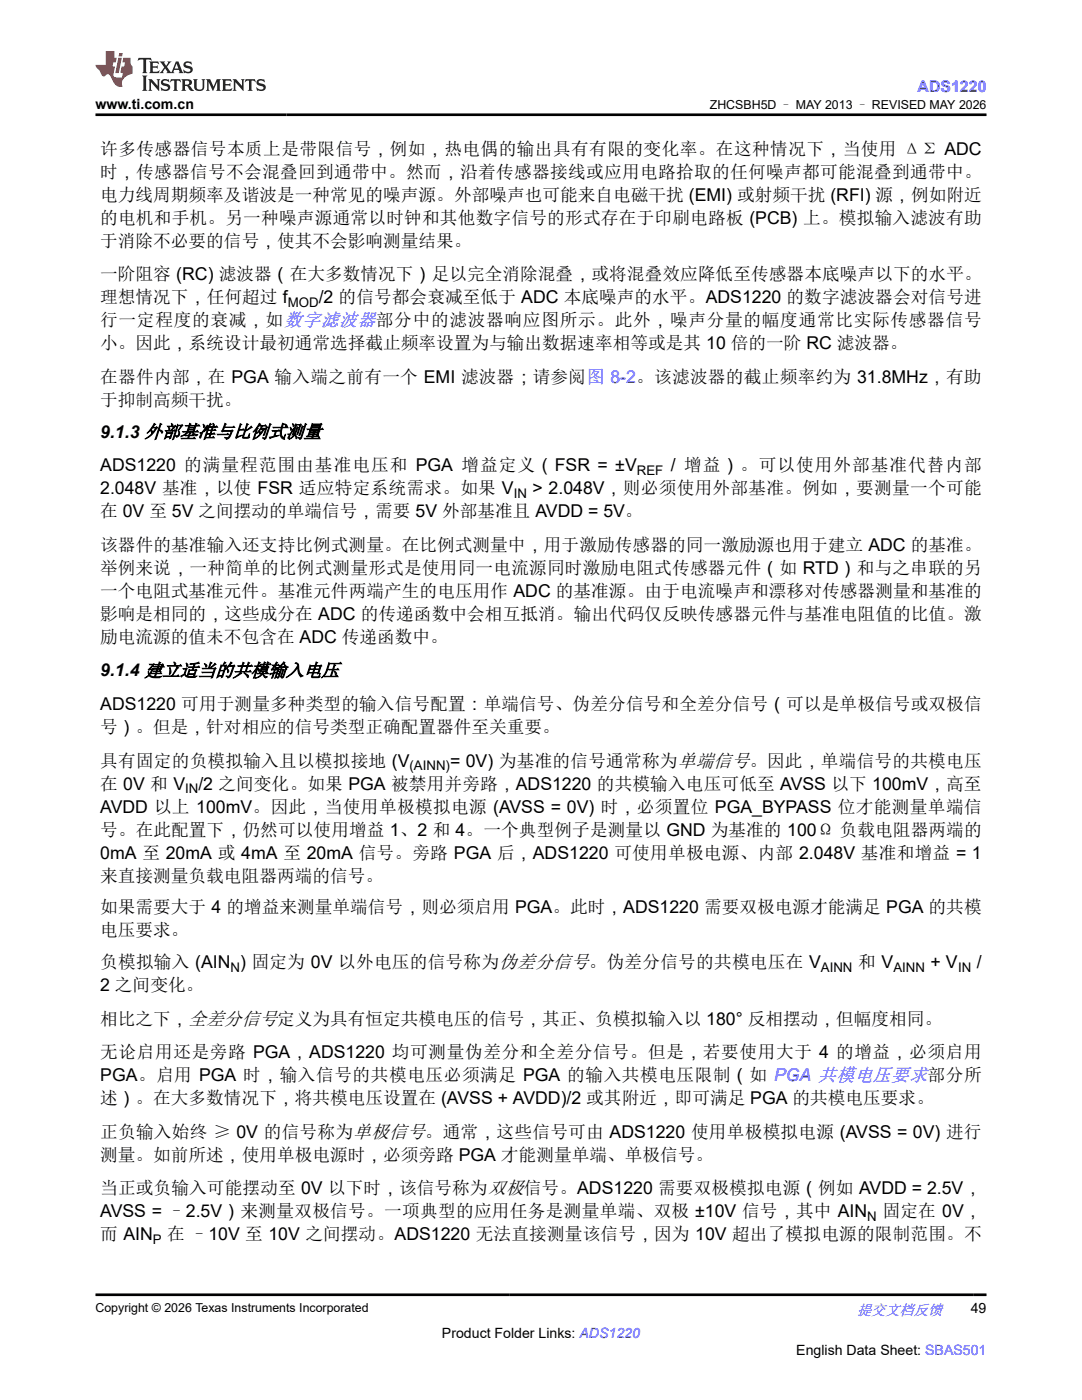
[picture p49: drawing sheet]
<svg xmlns="http://www.w3.org/2000/svg" width="216mm" height="279mm" viewBox="0 0 216 279" stroke-linecap="round" stroke-linejoin="round" font-family="sans-serif">
<defs><g id="words">
<g font-size="3.5">
<text x="20" y="30.9">许多传感器信号本质上是带限信号，例如，热电偶的输出具有有限的变化率。在这种情况下，当使用 ΔΣ ADC</text>
<text x="20" y="35.5">时，传感器信号不会混叠回到通带中。然而，沿着传感器接线或应用电路拾取的任何噪声都可能混叠到通带中。</text>
<text x="20" y="40.1">电力线周期频率及谐波是一种常见的噪声源。外部噪声也可能来自电磁干扰 (EMI) 或射频干扰 (RFI) 源，例如附近</text>
<text x="20" y="44.7">的电机和手机。另一种噪声源通常以时钟和其他数字信号的形式存在于印刷电路板 (PCB) 上。模拟输入滤波有助</text>
<text x="20" y="49.3">于消除不必要的信号，使其不会影响测量结果。</text>
<text x="20" y="56">一阶阻容 (RC) 滤波器（在大多数情况下）足以完全消除混叠，或将混叠效应降低至传感器本底噪声以下的水平。</text>
<text x="20" y="60.5">理想情况下，任何超过 f</text>
<text x="20" y="65.1">行一定程度的衰减，如数字滤波器部分中的滤波器响应图所示。此外，噪声分量的幅度通常比实际传感器信号</text>
<text x="63.6" y="60.5">/2 的信号都会衰减至低于 ADC 本底噪声的水平。ADS1220 的数字滤波器会对信号进</text>
<text x="20" y="69.7">小。因此，系统设计最初通常选择截止频率设置为与输出数据速率相等或是其 10 倍的一阶 RC 滤波器。</text>
<text x="20" y="76.4">在器件内部，在 PGA 输入端之前有一个 EMI 滤波器；请参阅图 8-2。该滤波器的截止频率约为 31.8MHz，有助</text>
<text x="20" y="81">于抑制高频干扰。</text>
<text x="20" y="87.4">9.1.3 外部基准与比例式测量</text>
<text x="20" y="94.1">ADS1220 的满量程范围由基准电压和 PGA 增益定义（FSR = ±V</text>
<text x="133.8" y="94.1">/ 增益）。可以使用外部基准代替内部</text>
<text x="20" y="98.6">2.048V 基准，以使 FSR 适应特定系统需求。如果 V</text>
<text x="106.3" y="98.6">&gt; 2.048V，则必须使用外部基准。例如，要测量一个可能</text>
<text x="20" y="103.2">在 0V 至 5V 之间摆动的单端信号，需要 5V 外部基准且 AVDD = 5V。</text>
<text x="20" y="109.9">该器件的基准输入还支持比例式测量。在比例式测量中，用于激励传感器的同一激励源也用于建立 ADC 的基准。</text>
<text x="20" y="119.1">一个电阻式基准元件。基准元件两端产生的电压用作 ADC 的基准源。由于电流噪声和漂移对传感器测量和基准的</text>
<text x="20" y="114.5">举例来说，一种简单的比例式测量形式是使用同一电流源同时激励电阻式传感器元件（如 RTD）和与之串联的另</text>
<text x="20" y="123.7">影响是相同的，这些成分在 ADC 的传递函数中会相互抵消。输出代码仅反映传感器元件与基准电阻值的比值。激</text>
<text x="20" y="128.3">励电流源的值未不包含在 ADC 传递函数中。</text>
<text x="20" y="135">9.1.4 建立适当的共模输入电压</text>
<text x="20" y="141.7">ADS1220 可用于测量多种类型的输入信号配置：单端信号、伪差分信号和全差分信号（可以是单极信号或双极信</text>
<text x="20" y="146.3">号）。但是，针对相应的信号类型正确配置器件至关重要。</text>
<text x="20" y="153">具有固定的负模拟输入且以模拟接地 (V</text>
<text x="89.8" y="153">= 0V) 为基准的信号通常称为单端信号。因此，单端信号的共模电压</text>
<text x="20" y="157.6">在 0V 和 V</text>
<text x="39.6" y="157.6">/2 之间变化。如果 PGA 被禁用并旁路，ADS1220 的共模输入电压可低至 AVSS 以下 100mV，高至</text>
<text x="20" y="162.2">AVDD 以上 100mV。因此，当使用单极模拟电源 (AVSS = 0V) 时，必须置位 PGA_BYPASS 位才能测量单端信</text>
<text x="20" y="166.8">号。在此配置下，仍然可以使用增益 1、2 和 4。一个典型例子是测量以 GND 为基准的 100Ω 负载电阻器两端的</text>
<text x="20" y="171.3">0mA 至 20mA 或 4mA 至 20mA 信号。旁路 PGA 后，ADS1220 可使用单极电源、内部 2.048V 基准和增益 = 1</text>
<text x="20" y="175.9">来直接测量负载电阻器两端的信号。</text>
<text x="20" y="182.3">如果需要大于 4 的增益来测量单端信号，则必须启用 PGA。此时，ADS1220 需要双极电源才能满足 PGA 的共模</text>
<text x="20" y="186.9">电压要求。</text>
<text x="20" y="193.2">负模拟输入 (AIN ) 固定为 0V 以外电压的信号称为伪差分信号。伪差分信号的共模电压在 V</text>
<text x="20" y="197.8">2 之间变化。</text>
<text x="171.3" y="193.2">和 V</text>
<text x="185.7" y="193.2">+ V</text>
<text x="194.9" y="193.2">/</text>
<text x="20" y="204.5">相比之下，全差分信号定义为具有恒定共模电压的信号，其正、负模拟输入以 180° 反相摆动，但幅度相同。</text>
<text x="20" y="211.2">无论启用还是旁路 PGA，ADS1220 均可测量伪差分和全差分信号。但是，若要使用大于 4 的增益，必须启用</text>
<text x="20" y="215.8">PGA。启用 PGA 时，输入信号的共模电压必须满足 PGA 的输入共模电压限制（如 PGA 共模电压要求部分所</text>
<text x="20" y="220.4">述）。在大多数情况下，将共模电压设置在 (AVSS + AVDD)/2 或其附近，即可满足 PGA 的共模电压要求。</text>
<text x="20" y="227.1">正负输入始终 ≥ 0V 的信号称为单极信号。通常，这些信号可由 ADS1220 使用单极模拟电源 (AVSS = 0V) 进行</text>
<text x="20" y="231.7">测量。如前所述，使用单极电源时，必须旁路 PGA 才能测量单端、单极信号。</text>
<text x="20" y="238.4">当正或负输入可能摆动至 0V 以下时，该信号称为双极信号。ADS1220 需要双极模拟电源（例如 AVDD = 2.5V，</text>
<text x="20" y="243">AVSS = –2.5V）来测量双极信号。一项典型的应用任务是测量单端、双极 ±10V 信号，其中 AIN</text>
<text x="176.1" y="243">固定在 0V，</text>
<text x="20" y="247.6">而 AIN</text>
<text x="33.4" y="247.6">在 –10V 至 10V 之间摆动。ADS1220 无法直接测量该信号，因为 10V 超出了模拟电源的限制范围。不</text>
</g>
<text font-size="3.2" fill="#00f" x="183.1" y="18.3">ADS1220</text>
<text font-size="3" fill="#00f" x="171" y="262.4">提交文档反馈</text>
<g font-size="2.8">
<text x="19" y="21.7">www.ti.com.cn</text>
<text x="193.7" y="262.1">49</text>
<text x="88.2" y="266.9">Product Folder Links: ADS1220</text>
<text x="158.9" y="270.3">English Data Sheet: SBAS501</text>
</g>
<g font-size="2.6">
<text x="57.4" y="61.2">MOD</text>
<text x="127.1" y="94.8">REF</text>
<text x="102.5" y="99.4">IN</text>
<text x="81.7" y="153.7">(AINN)</text>
<text x="36.9" y="158.3">IN</text>
<text x="46" y="193.9">N</text>
<text x="163.8" y="193.9">AINN</text>
<text x="178.3" y="193.9">AINN</text>
<text x="191.2" y="193.9">IN</text>
<text x="173" y="243.7">N</text>
<text x="30.5" y="248.3">P</text>
</g>
<g font-size="2.5">
<text x="141.6" y="21.8">ZHCSBH5D – MAY 2013 – REVISED MAY 2026</text>
<text x="19" y="261.8">Copyright © 2026 Texas Instruments Incorporated</text>
</g>
</g></defs>
<path d="M27.7 11.6l-.2 .5 .5-.2h.6v.1v2.2l-.2 .4h1l-.2-.4v-2.2v-.1h.5l.5 .2-.1-.5zM29.8 12.3l.2 .4v1.5l-.2 .4h1.9l.1-.6a1.08 1.08 0 0 1-1.3 .2v-.7h.6l.4 .2v-.7l-.4 .2h-.6v-.5l.2-.2a1 1 0 0 1 1 .3l-.1-.5zM31.8 12.3l1 1.1-1 1.2h.9l-.2-.2 .4-.8 .5 .8-.2 .2h1.6l-.2-.2 .1-.5h1l.1 .5-.1 .2h.9l-.2-.3-.8-2h-.5l-1 2.2-.8-1.1 .9-1.1h-.8l.2 .2-.5 .6-.3-.6 .1-.2zM35.2 12.7l.4 1h-.8zM36.8 12.4a.65 .65 0 0 0-.2 .7 .65 .65 0 0 0 .6 .5l.7 .1 .1 .3a.79 .79 0 0 1-.7 .4 .79 .79 0 0 1-.7-.5l.1 .7 .2-.1a.93 .93 0 0 0 1.1 .1 .93 .93 0 0 0 .4-1 1.46 1.46 0 0 0-1.2-.6l-.1-.3a1.09 1.09 0 0 1 1.2 .2l-.2-.6-.1 .1-.6-.2zM28.4 15.1l.2 .4v2.2l-.2 .4h1l-.2-.4v-2.2l.2-.4zM29.6 15.8l.2 .4v1.5l-.2 .4h.8l-.3-.4v-1.3l1.7 1.8v-2l.2-.4h-.8l.2 .2 .1 1.1-1.2-1.3zM32.3 15.9a.65 .65 0 0 0-.2 .8 .65 .65 0 0 0 .7 .4l.6 .2 .1 .2a.79 .79 0 0 1-.7 .4 .79 .79 0 0 1-.7-.5l.1 .7 .2-.1a.93 .93 0 0 0 1.1 .1 .93 .93 0 0 0 .4-.9 1.46 1.46 0 0 0-1.2-.6l-.1-.4a1.09 1.09 0 0 1 1.2 .2l-.2-.6-.1 .1-.6-.1zM34.1 15.8l-.1 .6a.63 .63 0 0 1 .7-.3l.1 1.6-.3 .4h1l-.2-.4v-1.6a.66 .66 0 0 1 .8 .3l-.1-.6zM36.2 15.8l.2 .4v1.5l-.2 .4h.9l-.2-.2v-.7h.5l.1 .2a.79 .79 0 0 0 1.2 .6l-1-.9a.61 .61 0 0 0 .6-.6 .61 .61 0 0 0-.5-.7zM36.9 16.1h.2a.47 .47 0 0 1 .5 .1 .47 .47 0 0 1 .1 .5l-.2 .1-.6 .1zM38.5 15.8l.2 .2a2.27 2.27 0 0 0 .4 2 1.04 1.04 0 0 0 1.7-.7v-1.3l.2-.2h-.8l.2 .4v1.1a.6 .6 0 0 1-.6 .6 .6 .6 0 0 1-.6-.6v-1.1l.3-.4zM41.1 15.8l.2 .4v1.5l-.2 .4h.7l-.2-.4v-1.4l.9 1.9 .8-1.9v1.4l-.2 .4h1l-.3-.4v-1.5l.3-.4h-.8l-.7 1.5-.7-1.5zM44.3 15.8l.2 .4v1.5l-.2 .4h1.9l.1-.6a1.09 1.09 0 0 1-1.3 .2v-.7h.6l.4 .2v-.6l-.4 .2h-.6v-.6l.2-.1a1.01 1.01 0 0 1 1 .3l-.1-.6zM46.4 15.8l.3 .4v1.5l-.3 .4h.8l-.2-.4v-1.3l1.6 1.8v-2l.2-.4h-.7l.2 .2v1.1l-1.2-1.3zM49 15.8l-.1 .6a.63 .63 0 0 1 .8-.3v1.6l-.3 .4h1l-.2-.4v-1.6a.66 .66 0 0 1 .8 .3l-.1-.6zM51.4 15.9a.65 .65 0 0 0-.2 .8 .65 .65 0 0 0 .6 .4l.6 .2 .2 .2a.79 .79 0 0 1-.8 .4 .79 .79 0 0 1-.6-.5l.1 .7 .2-.1a.93 .93 0 0 0 1 .1 .93 .93 0 0 0 .5-.9 1.46 1.46 0 0 0-1.3-.6l-.1-.4a1.09 1.09 0 0 1 1.3 .2l-.2-.6-.2 .1-.5-.1z" fill="#231f20"/>
<path d="M21.1 10.2v2.8h-2.1l.1 .3 .9 1a.95 .95 0 0 0 .9 .9 .59 .59 0 0 1 .6-.4 .59 .59 0 0 1 .5 .4l.4 .7a1.59 1.59 0 0 0 2.1 1.4 1.61 1.61 0 0 1 1-2.3l1-.3-.1-1.5a1.59 1.59 0 0 1-.4-1.7h-1.4l-.2 .9h.5l-.1 .9h-.5l-.2 1v.2l.4 .1-.2 .9h-.6a.73 .73 0 0 1-1.1-.7l.3-1.5h-.5l.2-.9h.5l.2-.9h-.5v-1.3zM23.6 11.5l-.6 3.1h.7l.6-3.1zM23.8 10.6l-.1 .6h.7l.1-.6z" fill="#ed1c24"/>
<path d="M19 22.9h177.8M19 258.4h177.8" fill="none" stroke="#000" stroke-width=".53"/>
<use href="#words"/>
</svg>
